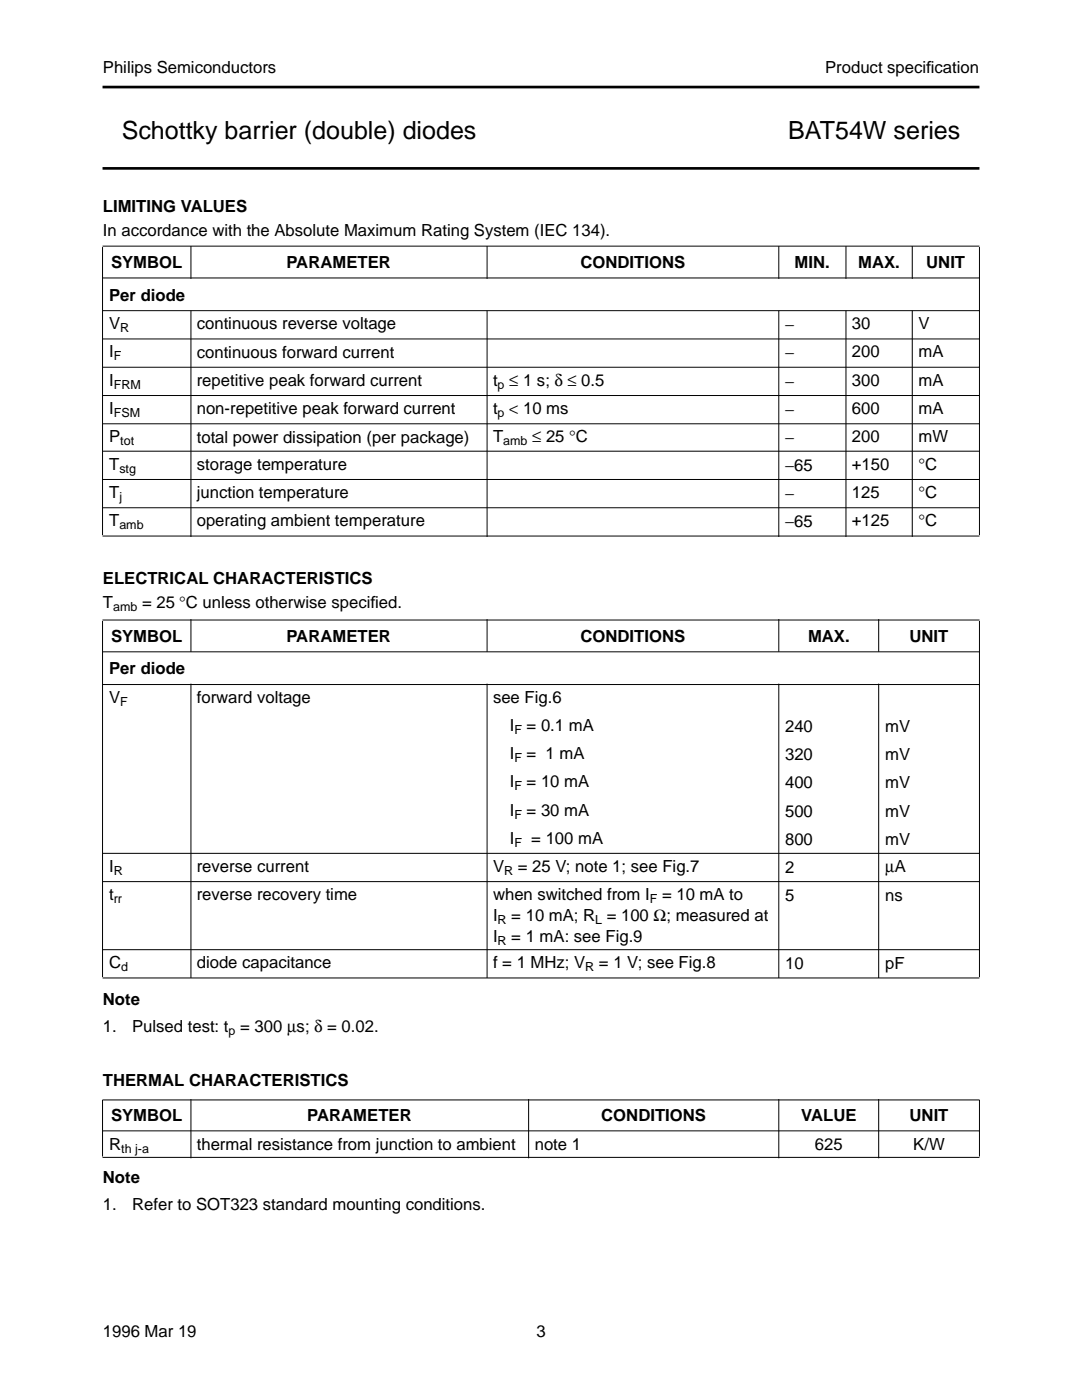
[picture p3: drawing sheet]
<svg xmlns="http://www.w3.org/2000/svg" width="216mm" height="279mm" viewBox="0 0 216 279" stroke-linecap="round" stroke-linejoin="round" font-family="sans-serif">
<defs><g id="words">
<g font-size="5">
<text x="24.3" y="27.8">Schottky barrier (double) diodes</text>
<text x="157.3" y="27.8">BAT54W series</text>
</g>
<g font-size="3.3">
<text x="20.5" y="14.5">Philips Semiconductors</text>
<text x="164.6" y="14.5">Product specif</text>
<text x="184.8" y="14.5">ication</text>
<text x="20.5" y="42.2">LIMITING VALUES</text>
<text x="20.5" y="47">In accordance with the Absolute Maximum Rating System (IEC 134).</text>
<text x="22.2" y="53.5">SYMBOL</text>
<text x="57.2" y="53.5">PARAMETER</text>
<text x="115.8" y="53.5">CONDITIONS</text>
<text x="158.6" y="53.5">MIN.</text>
<text x="171.2" y="53.5">MAX.</text>
<text x="184.8" y="53.5">UNIT</text>
<text x="21.8" y="60">Per diode</text>
<text x="21.8" y="65.7">V</text>
<text x="39.3" y="65.7">continuous reverse voltage</text>
<text x="156.7" y="65.9">−</text>
<text x="170" y="65.7">30</text>
<text x="183.3" y="65.7">V</text>
<text x="21.8" y="71.3">I</text>
<text x="39.3" y="71.5">continuous forward current</text>
<text x="156.7" y="71.5">−</text>
<text x="170" y="71.3">200</text>
<text x="183.3" y="71.3">mA</text>
<text x="21.8" y="76.9">I</text>
<text x="39.3" y="76.9">repetitive peak forward current</text>
<text x="98.4" y="76.9">t ≤ 1 s; δ ≤ 0.5</text>
<text x="156.7" y="77.1">−</text>
<text x="170" y="76.9">300</text>
<text x="183.3" y="76.9">mA</text>
<text x="21.8" y="82.6">I</text>
<text x="39.3" y="82.6">non-repetitive peak forward current</text>
<text x="98.4" y="82.6">t &lt; 10 ms</text>
<text x="156.7" y="82.8">−</text>
<text x="170" y="82.6">600</text>
<text x="183.3" y="82.6">mA</text>
<text x="21.8" y="88.2">P</text>
<text x="39.3" y="88.4">total power dissipation (per package)</text>
<text x="98.4" y="88.2">T</text>
<text x="106.2" y="88.2">≤ 25 °C</text>
<text x="156.7" y="88.4">−</text>
<text x="170" y="88.2">200</text>
<text x="183.3" y="88.2">mW</text>
<text x="21.8" y="93.8">T</text>
<text x="39.3" y="93.8">storage temperature</text>
<text x="156.7" y="94">−65</text>
<text x="170" y="93.8">+150</text>
<text x="183.3" y="93.8">°C</text>
<text x="21.8" y="99.4">T</text>
<text x="39.3" y="99.4">junction temperature</text>
<text x="156.7" y="99.6">−</text>
<text x="170" y="99.4">125</text>
<text x="183.3" y="99.4">°C</text>
<text x="21.8" y="105">T</text>
<text x="39.3" y="105">operating ambient temperature</text>
<text x="156.7" y="105.2">−65</text>
<text x="170" y="105">+125</text>
<text x="183.3" y="105">°C</text>
<text x="20.5" y="116.5">ELECTRICAL CHARACTERISTICS</text>
<text x="20.5" y="121.3">T</text>
<text x="28.4" y="121.3">= 25 °C unless otherwise specif</text>
<text x="73.9" y="121.3">ied.</text>
<text x="22.2" y="128">SYMBOL</text>
<text x="57.2" y="128">PARAMETER</text>
<text x="115.8" y="128">CONDITIONS</text>
<text x="161.2" y="128">MAX.</text>
<text x="181.5" y="128">UNIT</text>
<text x="21.8" y="134.6">Per diode</text>
<text x="21.8" y="140.3">V</text>
<text x="39.3" y="140.3">forward voltage</text>
<text x="98.4" y="140.3">see Fig.6</text>
<text x="101.7" y="145.9">I</text>
<text x="105.1" y="145.9">= 0.1 mA</text>
<text x="156.7" y="146.1">240</text>
<text x="176.6" y="146.1">mV</text>
<text x="101.7" y="151.5">I</text>
<text x="105.1" y="151.5">= 1 mA</text>
<text x="156.7" y="151.7">320</text>
<text x="176.6" y="151.7">mV</text>
<text x="101.7" y="157.1">I</text>
<text x="105.1" y="157.1">= 10 mA</text>
<text x="156.7" y="157.4">400</text>
<text x="176.6" y="157.4">mV</text>
<text x="101.7" y="162.8">I</text>
<text x="105.1" y="162.8">= 30 mA</text>
<text x="156.7" y="163">500</text>
<text x="176.6" y="163">mV</text>
<text x="101.7" y="168.4">I</text>
<text x="106" y="168.4">= 100 mA</text>
<text x="156.7" y="168.6">800</text>
<text x="176.6" y="168.6">mV</text>
<text x="21.8" y="174">I</text>
<text x="21.8" y="179.6">t</text>
<text x="39.3" y="174">reverse current</text>
<text x="39.3" y="179.6">reverse recovery time</text>
<text x="98.4" y="174">V</text>
<text x="98.4" y="179.6">when switched from I</text>
<text x="103.3" y="174">= 25 V; note 1; see Fig.7</text>
<text x="132.1" y="179.6">= 10 mA to</text>
<text x="156.7" y="179.8">5</text>
<text x="156.7" y="174.2">2</text>
<text x="176.6" y="179.8">ns</text>
<text x="176.6" y="174">µA</text>
<text x="98.4" y="183.8">I</text>
<text x="102" y="183.8">= 10 mA; R = 100 Ω; measured at</text>
<text x="98.4" y="187.9">I</text>
<text x="102" y="187.9">= 1 mA: see Fig.9</text>
<text x="21.8" y="193.2">C</text>
<text x="39.3" y="193.2">diode capacitance</text>
<text x="98.4" y="193.2">f = 1 MHz; V</text>
<text x="119.5" y="193.2">= 1 V; see Fig.8</text>
<text x="156.7" y="193.4">10</text>
<text x="176.6" y="193.4">pF</text>
<text x="20.5" y="200.6">Note</text>
<text x="20.5" y="206.1">1.</text>
<text x="26.4" y="206.1">Pulsed test: t = 300 µs; δ = 0.02.</text>
<text x="20.5" y="216.7">THERMAL CHARACTERISTICS</text>
<text x="22.2" y="223.7">SYMBOL</text>
<text x="61.3" y="223.7">PARAMETER</text>
<text x="120" y="223.7">CONDITIONS</text>
<text x="159.9" y="223.7">VALUE</text>
<text x="181.5" y="223.7">UNIT</text>
<text x="21.8" y="229.5">R</text>
<text x="39.3" y="229.5">thermal resistance from junction to ambient</text>
<text x="106.7" y="229.5">note 1</text>
<text x="162.6" y="229.5">625</text>
<text x="182.2" y="229.5">K/W</text>
<text x="20.5" y="236.1">Note</text>
<text x="20.5" y="241.5">1.</text>
<text x="26.4" y="241.5">Refer to SOT323 standard mounting conditions.</text>
<text x="20.5" y="266.8">1996 Mar 19</text>
<text x="107" y="266.8">3</text>
</g>
<g font-size="2.5">
<text x="22.7" y="71.9">F</text>
<text x="24" y="66.3">R</text>
<text x="22.7" y="77.5">FRM</text>
<text x="99.3" y="77.5">p</text>
<text x="22.7" y="83.2">FSM</text>
<text x="99.3" y="83.2">p</text>
<text x="24" y="88.8">tot</text>
<text x="100.4" y="88.8">amb</text>
<text x="23.8" y="94.4">stg</text>
<text x="23.8" y="100">j</text>
<text x="23.8" y="105.6">amb</text>
<text x="22.6" y="121.9">amb</text>
<text x="24" y="140.9">F</text>
<text x="102.6" y="146.5">F</text>
<text x="102.6" y="152.1">F</text>
<text x="102.6" y="157.7">F</text>
<text x="102.6" y="163.4">F</text>
<text x="102.6" y="169">F</text>
<text x="22.7" y="174.6">R</text>
<text x="100.6" y="174.6">R</text>
<text x="22.7" y="180.2">rr</text>
<text x="99.3" y="184.4">R</text>
<text x="118.7" y="184.4">L</text>
<text x="129.7" y="180.2">F</text>
<text x="99.3" y="188.5">R</text>
<text x="24.2" y="193.8">d</text>
<text x="116.8" y="193.8">R</text>
<text x="45.6" y="206.7">p</text>
<text x="24.2" y="230.1">th j-a</text>
</g>
</g></defs>
<path d="M20.5 17.4h174.9M20.5 33.6h174.9" fill="none" stroke="#000" stroke-width=".53"/>
<g fill="#000" stroke="#000" stroke-width=".2">
<path d="M38.1 49.1v6.6zM97.2 49.1v6.6zM155.4 49.1v6.6zM168.8 49.1v6.6zM182 49.1v6.6zM20.5 49.1h174.9zM20.5 55.5h174.9zM20.5 62h174.9zM20.5 67.6h174.9zM20.5 73.3h174.9zM20.5 78.9h174.9zM20.5 84.6h174.9z"/>
<path d="M20.5 90h174.9zM20.5 95.7h174.9zM20.5 49.3v57.5zM38.1 62v45.2zM97.2 62v45.2zM155.4 62v45.2zM168.8 62v45.2zM182 62v45.2zM195.4 49.3v57.5zM20.5 101.3h174.9zM20.5 107h174.9zM38.1 123.6v6.5z"/>
<path d="M97.2 123.6v6.5zM155.4 123.6v6.5zM175.3 123.6v6.5zM20.5 123.7h174.9zM20.5 130.1h174.9zM20.5 136.6h174.9zM20.5 170.3h174.9zM20.5 175.9h174.9zM20.5 123.9v71.1zM38.1 136.4v58.8zM97.2 136.4v58.8zM155.4 136.4v58.8z"/>
<path d="M175.3 136.4v58.8zM195.4 123.9v71.1zM20.5 189.5h174.9zM20.5 195.2h174.9zM20.5 219.5h174.9zM20.5 219.5v11.3zM38.1 219.3v11.9zM105.5 219.3v11.9zM155.4 219.3v11.9zM175.3 219.3v11.9zM195.4 219.5v11.3zM20.5 225.7h174.9z"/>
<path d="M20.5 231h174.9z"/>
</g>
<use href="#words"/>
</svg>
